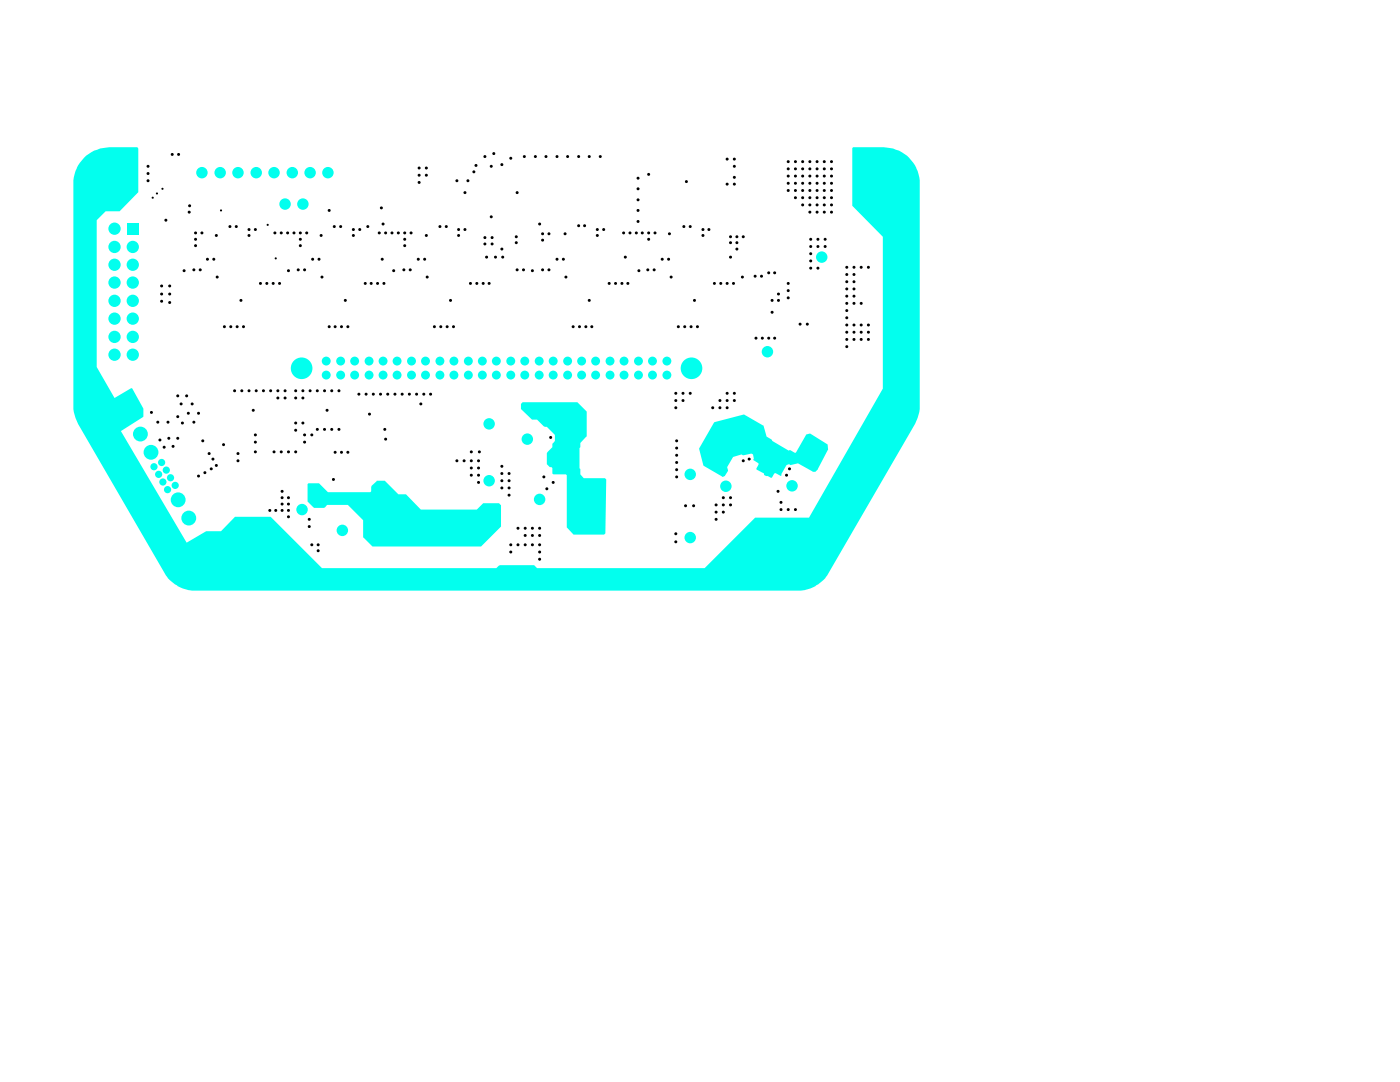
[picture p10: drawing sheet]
<svg xmlns="http://www.w3.org/2000/svg" width="279mm" height="216mm" viewBox="0 0 279 216" stroke-linecap="round" stroke-linejoin="round" font-family="sans-serif">
<g fill="#000">
<path d="M29.3 34.4h.4v.4h-.4zM29.3 35.8h.4v.5h-.4zM29.3 33h.4v.4h-.4zM30.4 39.3h.2l.1 .2-.1 .1h-.2l-.1-.1zM31.2 38.4h.2l.1 .2-.1 .2h-.2l-.1-.2zM32.3 37.5h.2l.1 .2-.1 .2h-.2l-.1-.2zM34.2 30.6h.4v.4h-.4zM35.4 30.6h.4v.4h-.4zM83.4 33.3h.5v.4h-.5zM83.4 34.7h.5v.5h-.5zM83.4 36.2h.5v.4h-.5zM84.9 34.7h.4v.5h-.4z"/>
<path d="M84.9 33.3h.4v.4h-.4zM91 35.8h.4v.5h-.4zM92.6 38.2h.4v.5h-.4zM93.2 35.8h.4v.5h-.4zM94.4 34.1h.4v.4h-.4zM94.8 32.8h.4v.4h-.4zM96.6 31h.4v.5h-.4zM97.8 33h.4v.4h-.4zM98.3 30.4h.5v.5h-.5zM100 32.6h.4v.5h-.4zM101.7 31.4h.4v.4h-.4zM103 38.2h.4v.5h-.4z"/>
<path d="M104.4 31h.4v.5h-.4zM106.6 31h.4v.5h-.4zM108.8 31h.4v.5h-.4zM111 31h.4v.5h-.4zM113.1 31h.4v.5h-.4zM115.3 31h.4v.5h-.4zM117.4 31h.4v.5h-.4zM119.6 31h.4v.5h-.4zM127.1 35.3h.4v.5h-.4zM127.1 37.5h.4v.4h-.4zM127.1 39.7h.4v.4h-.4zM129.2 34.6h.5v.4h-.5z"/>
<path d="M136.8 36h.4v.5h-.4zM144.9 31.5h.4v.5h-.4zM144.9 36.5h.4v.5h-.4zM146.4 33h.4v.4h-.4zM146.4 31.5h.4v.5h-.4zM146.4 36.5h.4v.5h-.4zM146.4 35.2h.4v.4h-.4zM157.1 37.8h.4v.4h-.4zM157.1 34.9h.4v.5h-.4zM157.1 32h.4v.5h-.4zM157.1 33.5h.4v.4h-.4zM157.1 36.4h.4v.4h-.4z"/>
<path d="M158.5 37.8h.5v.4h-.5zM158.5 34.9h.5v.5h-.5zM158.5 36.4h.5v.4h-.5zM158.5 32h.5v.5h-.5zM158.5 33.5h.5v.4h-.5zM158.5 39.2h.5v.5h-.5zM160 39.2h.4v.5h-.4zM160 37.8h.4v.4h-.4zM160 36.4h.4v.4h-.4zM160 33.5h.4v.4h-.4zM160 34.9h.4v.5h-.4zM160 32h.4v.5h-.4z"/>
<path d="M161.4 32h.4v.5h-.4zM161.4 36.4h.4v.4h-.4zM161.4 39.2h.4v.5h-.4zM161.4 37.8h.4v.4h-.4zM161.4 34.9h.4v.5h-.4zM161.4 33.5h.4v.4h-.4zM162.9 32h.4v.5h-.4zM162.9 33.5h.4v.4h-.4zM162.9 39.2h.4v.5h-.4zM162.9 36.4h.4v.4h-.4zM162.9 37.8h.4v.4h-.4zM162.9 34.9h.4v.5h-.4z"/>
<path d="M164.3 32h.4v.5h-.4zM164.3 33.5h.4v.4h-.4zM164.3 37.8h.4v.4h-.4zM164.3 39.2h.4v.5h-.4zM164.3 34.9h.4v.5h-.4zM164.3 36.4h.4v.4h-.4zM165.7 39.2h.4v.5h-.4zM165.7 37.8h.4v.4h-.4zM165.7 36.4h.4v.4h-.4zM165.7 33.5h.4v.4h-.4zM165.7 32h.4v.5h-.4zM165.7 34.9h.4v.5h-.4z"/>
<path d="M16.9 44.8h.4v.5h-.4zM16.9 54.6h.4v.4h-.4zM16.9 48h.4v.5h-.4zM16.9 41.6h.4v.4h-.4zM16.9 51.3h.4v.5h-.4zM16.9 57.8h.4v.4h-.4zM32.1 56.8h.4v.5h-.4zM32.1 58.4h.4v.5h-.4zM32.9 43.7h.4v.5h-.4zM33.7 58.4h.4v.5h-.4zM33.7 56.8h.4v.5h-.4zM36.5 53.8h.4v.4h-.4z"/>
<path d="M37.6 42.1h.4v.5h-.4zM37.6 40.8h.4v.5h-.4zM38.5 53.6h.4v.5h-.4zM38.8 46.3h.4v.4h-.4zM38.8 47.5h.4v.5h-.4zM38.8 48.8h.4v.4h-.4zM39.8 53.6h.4v.5h-.4zM40.1 46.3h.4v.4h-.4zM41.2 51.5h.4v.5h-.4zM42.5 51.5h.4v.5h-.4zM43 46.8h.4v.4h-.4zM43.1 55.1h.4v.4h-.4z"/>
<path d="M44 41.8h.2l.1 .2-.1 .2h-.2l-.1-.2zM45.7 45h.4v.4h-.4zM47 45h.4v.4h-.4zM47.9 59.7h.4v.5h-.4zM49.5 46.8h.4v.4h-.4zM49.5 45.6h.4v.4h-.4zM50.8 45.6h.4v.4h-.4zM51.8 56.3h.4v.5h-.4zM53 56.3h.5v.5h-.5zM53.3 44.7h.2l.1 .2-.1 .2h-.2l-.1-.2zM54.3 56.3h.4v.5h-.4zM54.7 46.3h.4v.4h-.4z"/>
<path d="M54.9 51.4h.2l.1 .2-.1 .1h-.2l-.1-.1zM55.6 56.3h.4v.5h-.4zM55.9 46.3h.4v.4h-.4zM57.2 46.3h.4v.4h-.4zM57.4 53.8h.4v.4h-.4zM58.5 46.3h.4v.4h-.4zM59.3 53.6h.4v.5h-.4zM59.7 46.3h.4v.4h-.4zM59.7 47.5h.4v.5h-.4zM59.7 48.8h.4v.4h-.4zM60.6 53.6h.4v.5h-.4zM61 46.3h.4v.4h-.4z"/>
<path d="M62.2 51.5h.4v.5h-.4zM63.5 51.5h.4v.5h-.4zM63.9 46.8h.4v.4h-.4zM64.1 55.1h.4v.4h-.4zM65.5 41.8h.4v.4h-.4zM66.5 45h.4v.4h-.4zM67.8 45h.4v.4h-.4zM68.7 59.7h.4v.5h-.4zM70.3 46.8h.4v.4h-.4zM70.3 45.6h.4v.4h-.4zM71.6 45.6h.4v.4h-.4zM72.7 56.3h.4v.5h-.4z"/>
<path d="M73.2 45h.4v.4h-.4zM73.9 56.3h.4v.5h-.4zM75.1 56.3h.5v.5h-.5zM75.5 46.3h.4v.4h-.4zM75.9 41.3h.4v.4h-.4zM76.1 51.5h.4v.5h-.4zM76.2 44.5h.5v.4h-.5zM76.4 56.3h.4v.5h-.4zM76.8 46.3h.4v.4h-.4zM78 46.3h.4v.4h-.4zM78.4 53.8h.4v.4h-.4zM79.3 46.3h.4v.4h-.4z"/>
<path d="M80.4 53.6h.4v.5h-.4zM80.6 48.8h.4v.4h-.4zM80.6 47.5h.4v.5h-.4zM80.6 46.3h.4v.4h-.4zM81.7 53.6h.4v.5h-.4zM81.8 46.3h.4v.4h-.4zM83.3 51.5h.4v.5h-.4zM84.5 51.5h.5v.5h-.5zM84.9 46.8h.4v.4h-.4zM85.1 55.1h.4v.4h-.4zM87.6 45h.4v.4h-.4zM88.9 45h.4v.4h-.4z"/>
<path d="M89.7 59.7h.4v.5h-.4zM91.3 46.8h.4v.4h-.4zM91.3 45.6h.4v.4h-.4zM92.6 45.6h.4v.4h-.4zM93.7 56.3h.4v.5h-.4zM95 56.3h.4v.5h-.4zM96.2 56.3h.4v.5h-.4zM96.6 47.2h.4v.4h-.4zM96.6 48.5h.4v.4h-.4zM96.9 51.1h.4v.4h-.4zM97.4 56.3h.4v.5h-.4zM97.8 43h.4v.5h-.4z"/>
<path d="M98 47.2h.4v.4h-.4zM98 48.5h.4v.4h-.4zM98.7 51.1h.4v.4h-.4zM100 49.5h.4v.4h-.4zM100.1 51.1h.4v.4h-.4zM102.8 47h.4v.5h-.4zM102.8 48.2h.4v.4h-.4zM103 53.6h.4v.5h-.4zM104.3 53.6h.4v.5h-.4zM106 53.8h.5v.4h-.5zM107.5 44.5h.4v.4h-.4zM108.1 53.6h.4v.5h-.4z"/>
<path d="M108.1 47.7h.4v.4h-.4zM108.1 46.4h.4v.5h-.4zM109.4 53.6h.4v.5h-.4zM109.4 46.4h.4v.5h-.4zM111 51.5h.4v.5h-.4zM112.2 51.5h.4v.5h-.4zM112.6 46.4h.4v.5h-.4zM112.7 55.1h.4v.4h-.4zM115.3 44.8h.4v.5h-.4zM116.5 44.8h.4v.5h-.4zM117.4 59.7h.4v.5h-.4zM119 45.6h.4v.4h-.4z"/>
<path d="M119 46.8h.4v.4h-.4zM120.3 45.6h.4v.4h-.4zM121.4 56.3h.4v.5h-.4zM122.6 56.3h.5v.5h-.5zM123.9 56.3h.4v.5h-.4zM124.3 46.3h.4v.4h-.4zM124.6 51.1h.4v.4h-.4zM125.1 56.3h.4v.5h-.4zM125.5 46.3h.4v.4h-.4zM126.8 46.3h.4v.4h-.4zM127.1 41.8h.4v.4h-.4zM127.1 44h.4v.4h-.4z"/>
<path d="M127.3 53.8h.4v.4h-.4zM128 46.3h.4v.4h-.4zM129.1 53.6h.4v.5h-.4zM129.2 47.5h.5v.5h-.5zM129.2 46.3h.5v.4h-.5zM130.3 53.6h.5v.5h-.5zM130.5 46.3h.4v.4h-.4zM132 51.5h.4v.5h-.4zM133.2 51.5h.4v.5h-.4zM133.4 46.4h.4v.5h-.4zM133.7 55.1h.4v.4h-.4zM136.3 45h.4v.4h-.4z"/>
<path d="M137.5 45h.5v.4h-.5zM138.4 59.7h.4v.5h-.4zM140.1 46.8h.4v.4h-.4zM140.1 45.6h.4v.4h-.4zM141.3 45.6h.4v.4h-.4zM142.4 56.3h.4v.5h-.4zM143.6 56.3h.4v.5h-.4zM144.9 56.3h.4v.5h-.4zM145.6 48.2h.4v.4h-.4zM145.6 47h.4v.5h-.4zM145.6 51.1h.4v.4h-.4zM146.2 56.3h.4v.5h-.4z"/>
<path d="M146.9 47h.4v.5h-.4zM146.9 49.5h.4v.4h-.4zM146.9 48.2h.4v.4h-.4zM148 55.1h.4v.4h-.4zM148.1 47h.4v.5h-.4zM150.5 54.9h.4v.4h-.4zM151.8 54.9h.4v.4h-.4zM153.2 54.2h.4v.5h-.4zM153.9 59.7h.4v.5h-.4zM154.4 54.2h.4v.5h-.4zM155.2 58.4h.4v.5h-.4zM155.2 59.7h.4v.5h-.4z"/>
<path d="M157.1 59.2h.4v.5h-.4zM157.1 57.8h.4v.4h-.4zM157.1 56.3h.4v.5h-.4zM160 40.7h.4v.4h-.4zM161.4 42.1h.4v.5h-.4zM161.4 40.7h.4v.4h-.4zM161.6 51.8h.4v.5h-.4zM161.6 53.3h.4v.4h-.4zM161.6 50.4h.4v.4h-.4zM161.6 47.5h.4v.5h-.4zM161.6 49h.4v.4h-.4zM162.9 40.7h.4v.4h-.4z"/>
<path d="M162.9 42.1h.4v.5h-.4zM163 53.3h.4v.4h-.4zM163 47.5h.4v.5h-.4zM163 49h.4v.4h-.4zM164.3 40.7h.4v.4h-.4zM164.3 42.1h.4v.5h-.4zM164.5 49h.4v.4h-.4zM164.5 47.5h.4v.5h-.4zM165.7 40.7h.4v.4h-.4zM165.7 42.1h.4v.5h-.4zM168.8 53.1h.4v.5h-.4zM168.8 56h.4v.4h-.4z"/>
<path d="M168.8 57.4h.4v.5h-.4zM168.8 54.6h.4v.4h-.4zM168.8 58.9h.4v.4h-.4zM170.2 54.6h.4v.4h-.4zM170.2 53.1h.4v.5h-.4zM170.2 57.4h.4v.5h-.4zM170.2 56h.4v.4h-.4zM170.2 58.9h.4v.4h-.4zM171.7 53.1h.4v.5h-.4zM173.1 53.1h.4v.5h-.4zM180 41.4h.4v.5h-.4zM180 54.7h.4v.5h-.4z"/>
<path d="M180 44.8h.4v.5h-.4zM180 57.9h.4v.5h-.4zM180 48h.4v.5h-.4zM180 51.3h.4v.5h-.4zM16.9 77.2h.4v.4h-.4zM16.9 67.5h.4v.5h-.4zM16.9 73.9h.4v.5h-.4zM16.9 70.7h.4v.5h-.4zM16.9 64.2h.4v.5h-.4zM16.9 61h.4v.4h-.4zM32.1 59.9h.4v.4h-.4zM33.7 60.1h.4v.5h-.4z"/>
<path d="M35.3 78.8h.4v.4h-.4zM37 78.8h.5v.4h-.5zM44.6 65h.4v.4h-.4zM45.9 65h.4v.4h-.4zM46.6 77.8h.4v.4h-.4zM47.1 65h.4v.4h-.4zM48.1 77.8h.4v.4h-.4zM48.4 65h.4v.4h-.4zM49.5 77.8h.4v.4h-.4zM50.9 77.8h.4v.4h-.4zM52.4 77.8h.4v.4h-.4zM53.8 77.8h.4v.4h-.4z"/>
<path d="M55.2 79.2h.5v.4h-.5zM55.2 77.8h.5v.4h-.5zM56.7 79.2h.4v.4h-.4zM56.7 77.8h.4v.4h-.4zM58.8 79.2h.4v.4h-.4zM58.8 77.8h.4v.4h-.4zM60.2 77.8h.5v.4h-.5zM60.2 79.2h.5v.4h-.5zM61.7 77.8h.4v.4h-.4zM63.1 77.8h.4v.4h-.4zM64.6 77.8h.4v.4h-.4zM65.5 65h.4v.4h-.4z"/>
<path d="M66 77.8h.4v.4h-.4zM66.7 65h.4v.4h-.4zM67.4 77.8h.4v.4h-.4zM67.9 65h.5v.4h-.5zM69.2 65h.4v.4h-.4zM71.4 78.4h.4v.5h-.4zM72.9 78.4h.4v.5h-.4zM74.3 78.4h.4v.5h-.4zM75.7 78.4h.4v.5h-.4zM77.2 78.4h.4v.5h-.4zM78.6 78.4h.4v.5h-.4zM80.1 78.4h.4v.5h-.4z"/>
<path d="M81.5 78.4h.4v.5h-.4zM82.9 78.4h.4v.5h-.4zM84.4 78.4h.4v.5h-.4zM85.7 78.4h.4v.5h-.4zM86.5 65h.4v.4h-.4zM87.8 65h.4v.4h-.4zM89 65h.4v.4h-.4zM90.3 65h.4v.4h-.4zM114.2 65h.4v.4h-.4zM115.4 65h.5v.4h-.5zM116.7 65h.4v.4h-.4zM117.9 65h.4v.4h-.4z"/>
<path d="M134.7 78.3h.4v.4h-.4zM134.7 79.7h.4v.4h-.4zM135.2 65h.4v.4h-.4zM136.1 78.3h.4v.4h-.4zM136.1 79.7h.4v.4h-.4zM136.4 65h.5v.4h-.5zM137.5 78.3h.5v.4h-.5zM137.7 65h.4v.4h-.4zM139 65h.4v.4h-.4zM143.5 79.7h.4v.4h-.4zM144.9 79.7h.4v.4h-.4zM144.9 78.3h.4v.4h-.4z"/>
<path d="M146.4 78.3h.4v.4h-.4zM146.4 79.7h.4v.4h-.4zM150.7 67.3h.4v.4h-.4zM151.9 67.3h.4v.4h-.4zM153.2 67.3h.4v.4h-.4zM153.9 62.1h.4v.4h-.4zM154.4 67.3h.4v.4h-.4zM159.5 64.5h.4v.4h-.4zM160.9 64.5h.4v.4h-.4zM168.8 64.6h.4v.5h-.4zM168.8 63.2h.4v.4h-.4zM168.8 61.8h.4v.4h-.4z"/>
<path d="M168.8 60.3h.4v.5h-.4zM168.8 67.5h.4v.5h-.4zM168.8 66.1h.4v.4h-.4zM168.8 68.9h.4v.5h-.4zM170.2 60.3h.4v.5h-.4zM170.2 67.5h.4v.5h-.4zM170.2 66.1h.4v.4h-.4zM170.2 64.6h.4v.5h-.4zM171.7 60.3h.4v.5h-.4zM171.7 66.1h.4v.4h-.4zM171.7 67.5h.4v.5h-.4zM171.7 64.6h.4v.5h-.4z"/>
<path d="M173.1 67.5h.4v.5h-.4zM173.1 66.1h.4v.4h-.4zM173.1 64.6h.4v.5h-.4zM180 68h.4v.5h-.4zM180 71.4h.4v.4h-.4zM180 61.3h.4v.5h-.4zM180 64.8h.4v.4h-.4zM180 78.1h.4v.4h-.4zM180 74.9h.4v.4h-.4zM16.9 83.7h.4v.4h-.4zM16.9 80.4h.4v.4h-.4zM18 85.5h.4v.4h-.4z"/>
<path d="M19.1 87.4h.4v.4h-.4zM20.4 89.4h.4v.5h-.4zM21.5 91.4h.4v.4h-.4zM22.7 93.5h.4v.4h-.4zM23.9 95.7h.4v.4h-.4zM25 97.5h.4v.4h-.4zM26.3 99.7h.4v.4h-.4zM30 82.1h.4v.4h-.4zM31.3 84h.4v.5h-.4zM31.7 87.6h.4v.4h-.4zM32.6 89h.4v.5h-.4zM33.3 84h.4v.5h-.4z"/>
<path d="M33.5 87.2h.4v.5h-.4zM34.3 88.8h.4v.5h-.4zM35.3 82.9h.4v.5h-.4zM35.3 87.2h.4v.5h-.4zM35.9 80.4h.5v.4h-.5zM36.2 84.2h.4v.4h-.4zM37.4 82.2h.4v.5h-.4zM38.1 80.4h.5v.4h-.5zM38.5 84h.4v.5h-.4zM39.4 82.2h.4v.5h-.4zM39.4 94.8h.4v.4h-.4zM40.3 87.7h.4v.5h-.4z"/>
<path d="M40.7 94.1h.4v.4h-.4zM41.5 90.3h.4v.4h-.4zM42 93.3h.4v.5h-.4zM42.3 91.4h.4v.4h-.4zM43 92.7h.4v.4h-.4zM44.4 88.5h.4v.4h-.4zM47.3 91.7h.4v.5h-.4zM47.3 90.3h.4v.4h-.4zM50.3 81.6h.4v.5h-.4zM50.8 88h.4v.4h-.4zM50.8 86.6h.4v.4h-.4zM50.8 89.9h.4v.5h-.4z"/>
<path d="M54.5 89.9h.4v.5h-.4zM55.9 89.9h.4v.5h-.4zM56.1 99.1h.4v.4h-.4zM56.1 97.8h.4v.5h-.4zM57.4 89.9h.4v.5h-.4zM57.4 99.1h.4v.4h-.4zM58.8 89.9h.4v.5h-.4zM58.8 84.2h.4v.4h-.4zM58.8 85.6h.4v.5h-.4zM60.2 84.2h.5v.4h-.5zM60.6 86.6h.4v.4h-.4zM60.6 88h.4v.4h-.4z"/>
<path d="M61.7 99.3h.4v.4h-.4zM61.7 96.8h.4v.4h-.4zM61.7 98h.4v.4h-.4zM62 86.6h.4v.4h-.4zM63 96.8h.4v.4h-.4zM63 98h.4v.4h-.4zM63 99.3h.4v.4h-.4zM63.1 85.5h.4v.4h-.4zM64.2 98h.4v.4h-.4zM64.2 99.3h.4v.4h-.4zM64.6 85.5h.4v.4h-.4zM65.1 81.6h.4v.5h-.4z"/>
<path d="M66 85.5h.4v.4h-.4zM66.3 95.4h.4v.5h-.4zM66.7 90h.4v.5h-.4zM67.4 85.5h.4v.4h-.4zM67.4 98.7h.4v.5h-.4zM67.9 90h.5v.5h-.5zM68.7 98.7h.4v.5h-.4zM69.2 90h.4v.5h-.4zM70 98.7h.4v.5h-.4zM71.3 98.7h.4v.5h-.4zM72.4 98.7h.4v.5h-.4zM73.5 82.4h.4v.5h-.4z"/>
<path d="M74.5 97h.4v.4h-.4zM76.2 97.6h.5v.5h-.5zM76.2 96.2h.5v.5h-.5zM76.2 99.1h.5v.4h-.5zM76.6 85.5h.4v.4h-.4zM76.8 87.4h.4v.4h-.4zM77.7 99.1h.4v.4h-.4zM77.7 97.6h.4v.5h-.4zM83.8 80.4h.4v.4h-.4zM91 91.7h.4v.5h-.4zM92.4 91.7h.4v.5h-.4zM93.9 89.9h.4v.5h-.4z"/>
<path d="M93.9 91.7h.4v.5h-.4zM93.9 94.6h.4v.4h-.4zM93.9 93.2h.4v.4h-.4zM95.3 96h.4v.5h-.4zM95.3 93.2h.4v.4h-.4zM95.3 94.6h.4v.4h-.4zM95.3 91.7h.4v.5h-.4zM95.5 89.9h.4v.5h-.4zM100 97.1h.4v.5h-.4zM100 92.8h.4v.5h-.4zM100 94.3h.4v.4h-.4zM100 95.7h.4v.4h-.4z"/>
<path d="M101.4 98.6h.4v.4h-.4zM101.4 97.1h.4v.5h-.4zM101.4 94.3h.4v.4h-.4zM101.4 95.7h.4v.4h-.4zM104.4 80.8h.4v.4h-.4zM105.9 80.8h.4v.4h-.4zM105.9 82.2h.4v.5h-.4zM107.3 82.2h.4v.5h-.4zM107.3 80.8h.4v.4h-.4zM108.3 94.9h.4v.5h-.4zM108.8 83.7h.4v.4h-.4zM108.8 82.2h.4v.5h-.4z"/>
<path d="M108.8 80.8h.4v.4h-.4zM108.9 97.3h.4v.5h-.4zM109.7 87.1h.4v.4h-.4zM109.9 92.1h.4v.4h-.4zM109.9 90.2h.4v.4h-.4zM110.2 80.8h.4v.4h-.4zM110.2 96h.4v.5h-.4zM112.1 90.2h.4v.4h-.4zM112.1 92.1h.4v.4h-.4zM114.3 90.2h.4v.4h-.4zM114.3 92.1h.4v.4h-.4zM115.1 87.2h.4v.5h-.4z"/>
<path d="M115.3 95.5h.4v.5h-.4zM115.3 96.8h.4v.4h-.4zM116.3 86h.4v.4h-.4zM116.7 97h.4v.4h-.4zM116.7 98.4h.4v.5h-.4zM134.7 81.1h.4v.5h-.4zM134.8 93.5h.4v.4h-.4zM134.8 92.1h.4v.4h-.4zM134.8 89.2h.4v.4h-.4zM134.8 90.6h.4v.5h-.4zM134.8 87.7h.4v.5h-.4zM134.8 94.9h.4v.5h-.4z"/>
<path d="M140.4 91.6h.4v.4h-.4zM140.4 90.1h.4v.5h-.4zM140.8 88.2h.4v.4h-.4zM141.5 86.9h.4v.4h-.4zM141.6 89.4h.4v.4h-.4zM141.7 92.3h.4v.5h-.4zM141.7 90.9h.4v.4h-.4zM142 81.1h.4v.5h-.4zM142.2 85.6h.4v.5h-.4zM142.3 88.2h.4v.4h-.4zM142.8 90.1h.4v.5h-.4zM143 91.6h.4v.4h-.4z"/>
<path d="M143 93h.4v.4h-.4zM143 86.9h.5v.4h-.5zM143.1 84.4h.4v.4h-.4zM143.5 81.1h.4v.5h-.4zM143.6 88.8h.4v.5h-.4zM143.7 85.6h.4v.5h-.4zM144.1 99.1h.5v.4h-.5zM144.5 84.4h.4v.4h-.4zM144.8 89.6h.4v.5h-.4zM144.9 81.1h.4v.5h-.4zM145.6 99.1h.4v.4h-.4zM146 90.1h.4v.5h-.4z"/>
<path d="M148.1 91.7h.4v.5h-.4zM149.3 91.4h.4v.4h-.4zM151.9 92.9h.4v.5h-.4zM153 91h.4v.5h-.4zM153.5 93.8h.5v.5h-.5zM154.1 89.1h.4v.4h-.4zM154.6 92h.5v.4h-.5zM155.1 97.8h.4v.5h-.4zM155.7 90h.5v.5h-.5zM156.8 94.6h.4v.4h-.4zM157.4 93.3h.4v.5h-.4zM159.9 89.6h.4v.5h-.4z"/>
<path d="M160.7 88.3h.4v.5h-.4zM161.1 92.3h.4v.5h-.4zM161.2 90.3h.4v.4h-.4zM161.3 87.1h.4v.4h-.4zM161.9 89.1h.4v.4h-.4zM162.3 93.1h.4v.4h-.4zM162.6 87.8h.4v.5h-.4zM163.1 89.8h.4v.4h-.4zM163.9 88.5h.4v.4h-.4zM171.7 97.6h.4v.5h-.4zM173.7 94.1h.4v.4h-.4zM175.3 90.6h.4v.5h-.4z"/>
<path d="M177.4 87.1h.4v.4h-.4zM179.4 83.5h.4v.5h-.4zM27.6 101.8h.4v.4h-.4zM28.8 104h.4v.4h-.4zM30 105.9h.4v.5h-.4zM31.3 108.1h.4v.4h-.4zM32.6 110.1h.4v.4h-.4zM33.7 112h.4v.5h-.4zM34.9 114h.4v.4h-.4zM40.3 116h.4v.5h-.4zM43.9 116h.4v.5h-.4zM47.3 116h.4v.5h-.4z"/>
<path d="M50.9 116h.4v.5h-.4zM53.6 101.6h.4v.5h-.4zM54.7 116h.4v.5h-.4zM54.8 101.6h.4v.5h-.4zM56.1 101.6h.4v.5h-.4zM56.1 100.4h.4v.4h-.4zM57.4 100.4h.4v.4h-.4zM57.4 101.6h.4v.5h-.4zM57.4 102.9h.4v.4h-.4zM58.3 116h.4v.5h-.4zM61.5 104.8h.4v.5h-.4zM61.5 103.4h.4v.5h-.4z"/>
<path d="M61.7 116h.4v.5h-.4zM62 108.5h.4v.4h-.4zM63 100.5h.4v.5h-.4zM63.3 108.5h.4v.4h-.4zM63.3 109.7h.4v.4h-.4zM64.2 100.5h.4v.5h-.4zM65.2 116h.4v.5h-.4zM67.4 99.9h.4v.4h-.4zM68.7 99.9h.4v.4h-.4zM68.9 116h.4v.5h-.4zM70 99.9h.4v.4h-.4zM71.3 99.9h.4v.4h-.4z"/>
<path d="M72.3 102.7h.4v.5h-.4zM72.4 99.9h.4v.4h-.4zM72.4 116h.4v.5h-.4zM73.7 102.7h.4v.5h-.4zM74.5 101.6h.4v.5h-.4zM75.9 116h.4v.5h-.4zM76.2 100.5h.5v.5h-.5zM77.7 100.5h.4v.5h-.4zM79.1 100.5h.4v.5h-.4zM79.5 116h.4v.5h-.4zM80.6 100.5h.4v.5h-.4zM80.6 102h.4v.4h-.4z"/>
<path d="M80.6 107.7h.4v.5h-.4zM82 100.5h.4v.5h-.4zM82 102h.4v.4h-.4zM82 104.8h.4v.5h-.4zM82 103.4h.4v.5h-.4zM82 106.3h.4v.4h-.4zM82 107.7h.4v.5h-.4zM83.3 116h.4v.5h-.4zM83.4 102h.5v.4h-.5zM83.4 103.4h.5v.5h-.5zM84.9 103.4h.4v.5h-.4zM84.9 102h.4v.4h-.4z"/>
<path d="M86.3 102h.4v.4h-.4zM86.3 103.4h.4v.5h-.4zM86.8 116h.4v.5h-.4zM87.6 106.9h.4v.4h-.4zM87.6 105.4h.4v.5h-.4zM87.8 102h.4v.4h-.4zM87.8 103.4h.4v.5h-.4zM89.2 102h.4v.4h-.4zM89.2 103.4h.4v.5h-.4zM89.2 105.4h.4v.5h-.4zM89.2 106.9h.4v.4h-.4zM90.3 116h.4v.5h-.4z"/>
<path d="M90.6 103.4h.4v.5h-.4zM90.6 102h.4v.4h-.4zM92.1 103.4h.4v.5h-.4zM92.1 102h.4v.4h-.4zM93.5 102h.4v.4h-.4zM93.5 103.4h.4v.5h-.4zM93.9 116h.4v.5h-.4zM95.5 107h.4v.5h-.4zM95.5 102.7h.4v.5h-.4zM95.5 104.2h.4v.4h-.4zM95.5 105.6h.4v.5h-.4zM96.9 102.7h.4v.5h-.4z"/>
<path d="M96.9 104.2h.4v.4h-.4zM96.9 105.6h.4v.5h-.4zM96.9 107h.4v.5h-.4zM96.9 116h.4v.5h-.4zM98.3 104.2h.5v.4h-.5zM98.3 105.6h.5v.5h-.5zM98.9 114.8h.4v.4h-.4zM98.9 116.2h.4v.4h-.4zM100.3 116.2h.4v.4h-.4zM100.3 114.8h.4v.4h-.4zM101.7 108.5h.4v.4h-.4zM101.7 109.9h.4v.5h-.4z"/>
<path d="M101.7 114.8h.4v.4h-.4zM101.7 116.2h.4v.4h-.4zM103.2 108.5h.4v.4h-.4zM103.2 105.2h.4v.4h-.4zM103.2 116.2h.4v.4h-.4zM104.6 108.5h.4v.4h-.4zM104.6 106.6h.4v.5h-.4zM104.6 105.2h.4v.4h-.4zM104.6 116.2h.4v.4h-.4zM106 108.5h.5v.4h-.5zM106 105.2h.5v.4h-.5zM106 106.6h.5v.5h-.5z"/>
<path d="M106 116.2h.5v.4h-.5zM107.5 108.5h.4v.4h-.4zM107.5 109.9h.4v.5h-.4zM107.5 111.4h.4v.4h-.4zM107.5 105.2h.4v.4h-.4zM107.5 106.6h.4v.5h-.4zM107.5 116.2h.4v.4h-.4zM107.5 114.8h.4v.4h-.4zM110.8 116h.4v.5h-.4zM113.8 104.2h.4v.4h-.4zM113.8 102.7h.4v.5h-.4zM114.3 116h.5v.5h-.5z"/>
<path d="M115.3 102.7h.4v.5h-.4zM115.3 105.6h.4v.5h-.4zM115.3 104.2h.4v.4h-.4zM116.7 101.3h.4v.4h-.4zM116.7 99.9h.4v.4h-.4zM116.7 105.6h.4v.5h-.4zM116.7 104.2h.4v.4h-.4zM116.7 102.7h.4v.5h-.4zM117.7 116h.4v.5h-.4zM118.2 101.3h.4v.4h-.4zM118.2 99.9h.4v.4h-.4zM119.6 99.9h.4v.4h-.4z"/>
<path d="M119.6 101.3h.4v.4h-.4zM121.4 116h.4v.5h-.4zM125.1 116h.4v.5h-.4zM128.7 116h.4v.5h-.4zM132.1 116h.4v.5h-.4zM134.7 106.3h.4v.4h-.4zM134.7 107.9h.4v.4h-.4zM135.8 116h.4v.5h-.4zM136.6 100.7h.4v.4h-.4zM138.2 100.7h.4v.4h-.4zM139.3 116h.4v.5h-.4zM142.7 100.5h.4v.5h-.4z"/>
<path d="M142.7 102h.4v.4h-.4zM142.7 103.4h.4v.5h-.4zM143 116h.4v.5h-.4zM144.1 102h.5v.4h-.5zM144.1 100.5h.5v.5h-.5zM145.6 100.5h.4v.5h-.4zM146.4 116h.4v.5h-.4zM149.9 116h.4v.5h-.4zM153.7 116h.4v.5h-.4zM155.7 100h.4v.5h-.4zM155.7 101.5h.4v.4h-.4zM157.1 101.5h.4v.4h-.4z"/>
<path d="M157.3 116h.4v.5h-.4zM158.5 101.5h.5v.4h-.5zM162.2 113.8h.4v.5h-.4zM164 110.8h.4v.4h-.4zM165.9 107.7h.4v.5h-.4zM167.9 104.7h.4v.4h-.4zM169.5 101.6h.5v.5h-.5z"/>
<circle cx="21.8" cy="36.6" r="2.16"/>
<circle cx="40.3" cy="34.5" r=".55"/>
<circle cx="43.9" cy="34.5" r=".55"/>
<circle cx="47.5" cy="34.5" r=".55"/>
<circle cx="51.1" cy="34.5" r=".55"/>
<circle cx="54.7" cy="34.5" r=".55"/>
<circle cx="58.3" cy="34.5" r=".55"/>
<circle cx="61.9" cy="34.5" r=".55"/>
<circle cx="65.4" cy="34.5" r=".55"/>
<circle cx="176.4" cy="36.6" r="2.16"/>
<circle cx="22.9" cy="56.4" r=".72"/>
<circle cx="22.9" cy="45.6" r=".72"/>
<circle cx="22.9" cy="52.8" r=".72"/>
<circle cx="22.9" cy="49.3" r=".72"/>
<circle cx="26.5" cy="56.4" r=".72"/>
<circle cx="26.5" cy="45.6" r=".72"/>
<circle cx="26.5" cy="52.8" r=".72"/>
<circle cx="26.5" cy="49.3" r=".72"/>
<circle cx="56.9" cy="40.7" r=".55"/>
<circle cx="60.4" cy="40.7" r=".55"/>
<circle cx="164" cy="51.3" r=".55"/>
<circle cx="22.9" cy="67.2" r=".72"/>
<circle cx="22.9" cy="60" r=".72"/>
<circle cx="22.9" cy="63.6" r=".72"/>
<circle cx="22.9" cy="70.8" r=".72"/>
<circle cx="26.5" cy="60" r=".72"/>
<circle cx="26.5" cy="67.2" r=".72"/>
<circle cx="26.5" cy="63.6" r=".72"/>
<circle cx="26.5" cy="70.8" r=".72"/>
<circle cx="60.2" cy="73.5" r="1.65"/>
<circle cx="65.1" cy="74.8" r=".55"/>
<circle cx="65.1" cy="72" r=".55"/>
<circle cx="68" cy="74.8" r=".55"/>
<circle cx="68" cy="72" r=".55"/>
<circle cx="70.8" cy="74.8" r=".55"/>
<circle cx="70.8" cy="72" r=".55"/>
<circle cx="73.7" cy="72" r=".55"/>
<circle cx="73.7" cy="74.8" r=".55"/>
<circle cx="76.5" cy="72" r=".55"/>
<circle cx="76.5" cy="74.8" r=".55"/>
<circle cx="79.2" cy="72" r=".55"/>
<circle cx="79.2" cy="74.8" r=".55"/>
<circle cx="82.1" cy="72" r=".55"/>
<circle cx="82.1" cy="74.8" r=".55"/>
<circle cx="84.9" cy="72" r=".55"/>
<circle cx="84.9" cy="74.8" r=".55"/>
<circle cx="87.8" cy="74.8" r=".55"/>
<circle cx="87.8" cy="72" r=".55"/>
<circle cx="90.6" cy="72" r=".55"/>
<circle cx="90.6" cy="74.8" r=".55"/>
<circle cx="93.5" cy="72" r=".55"/>
<circle cx="93.5" cy="74.8" r=".55"/>
<circle cx="96.3" cy="72" r=".55"/>
<circle cx="96.3" cy="74.8" r=".55"/>
<circle cx="99.1" cy="72" r=".55"/>
<circle cx="99.1" cy="74.8" r=".55"/>
<circle cx="101.9" cy="72" r=".55"/>
<circle cx="101.9" cy="74.8" r=".55"/>
<circle cx="104.7" cy="72" r=".55"/>
<circle cx="104.7" cy="74.8" r=".55"/>
<circle cx="107.6" cy="74.8" r=".55"/>
<circle cx="107.6" cy="72" r=".55"/>
<circle cx="110.4" cy="72" r=".55"/>
<circle cx="110.4" cy="74.8" r=".55"/>
<circle cx="113.3" cy="72" r=".55"/>
<circle cx="113.3" cy="74.8" r=".55"/>
<circle cx="116.1" cy="72" r=".55"/>
<circle cx="116.1" cy="74.8" r=".55"/>
<circle cx="118.9" cy="72" r=".55"/>
<circle cx="118.9" cy="74.8" r=".55"/>
<circle cx="121.7" cy="74.8" r=".55"/>
<circle cx="121.7" cy="72" r=".55"/>
<circle cx="124.5" cy="72" r=".55"/>
<circle cx="124.5" cy="74.8" r=".55"/>
<circle cx="127.4" cy="74.8" r=".55"/>
<circle cx="127.4" cy="72" r=".55"/>
<circle cx="130.2" cy="74.8" r=".55"/>
<circle cx="130.2" cy="72" r=".55"/>
<circle cx="133.1" cy="72" r=".55"/>
<circle cx="133.1" cy="74.8" r=".55"/>
<circle cx="138" cy="73.5" r="1.65"/>
<circle cx="153.2" cy="70.2" r=".55"/>
<circle cx="25.6" cy="80.6" r="1.65"/>
<circle cx="28" cy="86.6" r="1.06"/>
<circle cx="30.1" cy="90.3" r="1.06"/>
<circle cx="30.7" cy="93.1" r=".47"/>
<circle cx="31.7" cy="94.7" r=".47"/>
<circle cx="32.3" cy="92.3" r=".47"/>
<circle cx="32.5" cy="96.2" r=".47"/>
<circle cx="33.2" cy="93.8" r=".47"/>
<circle cx="33.4" cy="97.7" r=".47"/>
<circle cx="34" cy="95.3" r=".47"/>
<circle cx="35" cy="96.9" r=".47"/>
<circle cx="35.6" cy="99.7" r="1.06"/>
<circle cx="97.6" cy="95.9" r=".55"/>
<circle cx="97.6" cy="84.6" r=".55"/>
<circle cx="105.2" cy="87.6" r=".55"/>
<circle cx="107.7" cy="99.6" r=".55"/>
<circle cx="113.3" cy="83.9" r="1.65"/>
<circle cx="137.7" cy="94.7" r=".55"/>
<circle cx="144.9" cy="97" r=".55"/>
<circle cx="148.3" cy="86.8" r="1.65"/>
<circle cx="158.1" cy="96.9" r=".55"/>
<circle cx="37.7" cy="103.4" r="1.06"/>
<circle cx="41.7" cy="108.5" r="1.65"/>
<circle cx="51.5" cy="110.3" r="2.16"/>
<circle cx="60.3" cy="101.7" r=".55"/>
<circle cx="68.3" cy="105.8" r=".55"/>
<circle cx="77.9" cy="105.1" r="1.65"/>
<circle cx="137.7" cy="107.3" r=".55"/>
<circle cx="153.9" cy="110.3" r="2.16"/>
</g>
<g fill="#02ffee">
<path d="M104.3 80.3h10.9l1.9 1.8v5l-1.3 1.3v.8l-.1 .2v4l.1 .2v1.1l.7 .7h4.2l.3 .3-.2 10.7-.2 .3h-6.1l-1.4-1.5v-10.4l-.2-.1h-2.5l-.2-.2v-1.1l-.1-.2h-.4l-.6-.6v-2.2l1.1-1.2v-.6l.5-.6v-1.2l-1.6-1.6-.6-.1-1.3-1.4h-1l-2.2-2.1v-1z"/>
<path d="M17.2 31.1a8.7 8.7 0 0 1 4.6-1.7h5.5l.3 .2v8.8l-3.7 3.8h-2.8l-1.8 1.7v29.3l3.6 6.2 3.4-1.9 2.3 4-.1 1.7-4.4 2.8 13.2 22.3 3.8-2.3h3l2.8-2.9h7.1l10.3 10.3h34.8l.6-.6h6.9l.6 .6h33.4l10.1-10.1h10.8l14.7-25.7v-30.4l-6.1-6.1v-11.6l.2-.1h6.1a7.3 7.3 0 0 1 7.2 6.6l-.1 46.2-.9 2.4-17.2 29.6a7.3 7.3 0 0 1-4.9 3.6h-122.8a7.3 7.3 0 0 1-4.9-3.6l-17.2-29.6-.9-2.4-.1-46.2a8 8 0 0 1 2.6-4.9z"/>
<path d="M61.5 96.4h2.2l1.7 1.8h8.5l.2-.2 .1-1.1 1-1h1.6l2.7 2.7h1.5l3 3.1h11.2l1.2-1.3h3.2l.4 .4v4.3l-4 3.9h-21.7l-1.8-1.7v-3.5l-3.1-3h-4.1l-.6 .5h-2l-1.3-1.2v-3.5z"/>
<path d="M142.6 84.2l5.9-1.5 3.9 2.2 .6 2.2 1 .6 .1 .3 3.3 1.9 .3-.1 .9 .5h.2l2.1-3.6 .6-.2 3.6 2.1 .2 1.1-2.1 3.9-.5 .5h-.5l-2.9-1.6-1.5 .3-.3-.2-.5 .2-1 1.8v.3l-.2 .1-1-.6-.3 .1-.5 .8h-.2l-1.2-.5-.1-.3-1.5-.9 .4-1.1-1-.6v-.4l-.1-.8-.4-.2-1.5 .3-.4-.1-1.7 .5-1.2 2 .2 .8-.6 1-.5 .2-3.8-2.3-.9-3.3z"/>
<path d="M25.3 44.4h2.4v2.4h-2.4z"/>
<circle cx="54.7" cy="34.5" r="1.14"/>
<circle cx="65.4" cy="34.5" r="1.14"/>
<circle cx="60.4" cy="40.7" r="1.14"/>
<circle cx="58.3" cy="34.5" r="1.14"/>
<circle cx="61.9" cy="34.5" r="1.14"/>
<circle cx="56.9" cy="40.7" r="1.14"/>
<circle cx="51.1" cy="34.5" r="1.14"/>
<circle cx="40.3" cy="34.5" r="1.14"/>
<circle cx="21.8" cy="36.6" r="4.2"/>
<circle cx="22.9" cy="45.6" r="1.23"/>
<circle cx="26.5" cy="49.3" r="1.23"/>
<circle cx="22.9" cy="49.3" r="1.23"/>
<circle cx="22.9" cy="52.8" r="1.23"/>
<circle cx="22.9" cy="56.4" r="1.23"/>
<circle cx="82.1" cy="72" r=".89"/>
<circle cx="79.2" cy="72" r=".89"/>
<circle cx="76.5" cy="72" r=".89"/>
<circle cx="82.1" cy="74.8" r=".89"/>
<circle cx="79.2" cy="74.8" r=".89"/>
<circle cx="76.5" cy="74.8" r=".89"/>
<circle cx="73.7" cy="72" r=".89"/>
<circle cx="70.8" cy="72" r=".89"/>
<circle cx="68" cy="72" r=".89"/>
<circle cx="65.1" cy="72" r=".89"/>
<circle cx="73.7" cy="74.8" r=".89"/>
<circle cx="70.8" cy="74.8" r=".89"/>
<circle cx="68" cy="74.8" r=".89"/>
<circle cx="65.1" cy="74.8" r=".89"/>
<circle cx="43.9" cy="34.5" r="1.14"/>
<circle cx="47.5" cy="34.5" r="1.14"/>
<circle cx="60.2" cy="73.5" r="2.16"/>
<circle cx="26.5" cy="52.8" r="1.23"/>
<circle cx="25.6" cy="80.6" r="1.65"/>
<circle cx="26.5" cy="67.2" r="1.23"/>
<circle cx="22.9" cy="67.2" r="1.23"/>
<circle cx="26.5" cy="70.8" r="1.23"/>
<circle cx="22.9" cy="70.8" r="1.23"/>
<circle cx="26.5" cy="56.4" r="1.23"/>
<circle cx="26.5" cy="60" r="1.23"/>
<circle cx="22.9" cy="60" r="1.23"/>
<circle cx="26.5" cy="63.6" r="1.23"/>
<circle cx="22.9" cy="63.6" r="1.23"/>
<circle cx="144.9" cy="97" r="1.14"/>
<circle cx="148.3" cy="86.8" r="3.3"/>
<circle cx="158.1" cy="96.9" r="1.14"/>
<circle cx="133.1" cy="72" r=".89"/>
<circle cx="133.1" cy="74.8" r=".89"/>
<circle cx="137.7" cy="107.3" r="1.14"/>
<circle cx="113.3" cy="83.9" r="3.3"/>
<circle cx="137.7" cy="94.7" r="1.14"/>
<circle cx="153.9" cy="110.3" r="4.2"/>
<circle cx="164" cy="51.3" r="1.14"/>
<circle cx="176.4" cy="36.6" r="4.2"/>
<circle cx="153.2" cy="70.2" r="1.14"/>
<circle cx="138" cy="73.5" r="2.16"/>
<circle cx="124.5" cy="72" r=".89"/>
<circle cx="121.7" cy="72" r=".89"/>
<circle cx="118.9" cy="72" r=".89"/>
<circle cx="124.5" cy="74.8" r=".89"/>
<circle cx="121.7" cy="74.8" r=".89"/>
<circle cx="118.9" cy="74.8" r=".89"/>
<circle cx="107.6" cy="72" r=".89"/>
<circle cx="104.7" cy="72" r=".89"/>
<circle cx="101.9" cy="72" r=".89"/>
<circle cx="99.1" cy="72" r=".89"/>
<circle cx="107.6" cy="74.8" r=".89"/>
<circle cx="104.7" cy="74.8" r=".89"/>
<circle cx="101.9" cy="74.8" r=".89"/>
<circle cx="99.1" cy="74.8" r=".89"/>
<circle cx="130.2" cy="72" r=".89"/>
<circle cx="127.4" cy="72" r=".89"/>
<circle cx="130.2" cy="74.8" r=".89"/>
<circle cx="127.4" cy="74.8" r=".89"/>
<circle cx="116.1" cy="72" r=".89"/>
<circle cx="113.3" cy="72" r=".89"/>
<circle cx="110.4" cy="72" r=".89"/>
<circle cx="116.1" cy="74.8" r=".89"/>
<circle cx="113.3" cy="74.8" r=".89"/>
<circle cx="110.4" cy="74.8" r=".89"/>
<circle cx="105.2" cy="87.6" r="1.14"/>
<circle cx="97.6" cy="84.6" r="1.14"/>
<circle cx="107.7" cy="99.6" r="1.14"/>
<circle cx="68.3" cy="105.8" r="1.14"/>
<circle cx="51.5" cy="110.3" r="4.2"/>
<circle cx="60.3" cy="101.7" r="1.14"/>
<circle cx="77.9" cy="105.1" r="3.3"/>
<circle cx="41.7" cy="108.5" r="1.65"/>
<circle cx="35" cy="96.9" r=".72"/>
<circle cx="34" cy="95.3" r=".72"/>
<circle cx="33.4" cy="97.7" r=".72"/>
<circle cx="37.7" cy="103.4" r="1.48"/>
<circle cx="35.6" cy="99.7" r="1.48"/>
<circle cx="33.2" cy="93.8" r=".72"/>
<circle cx="32.3" cy="92.3" r=".72"/>
<circle cx="32.5" cy="96.2" r=".72"/>
<circle cx="31.7" cy="94.7" r=".72"/>
<circle cx="30.7" cy="93.1" r=".72"/>
<circle cx="30.1" cy="90.3" r="1.48"/>
<circle cx="28" cy="86.6" r="1.48"/>
<circle cx="97.6" cy="95.9" r="1.14"/>
<circle cx="96.3" cy="72" r=".89"/>
<circle cx="93.5" cy="72" r=".89"/>
<circle cx="90.6" cy="72" r=".89"/>
<circle cx="96.3" cy="74.8" r=".89"/>
<circle cx="93.5" cy="74.8" r=".89"/>
<circle cx="90.6" cy="74.8" r=".89"/>
<circle cx="87.8" cy="72" r=".89"/>
<circle cx="84.9" cy="72" r=".89"/>
<circle cx="87.8" cy="74.8" r=".89"/>
<circle cx="84.9" cy="74.8" r=".89"/>
</g>
</svg>
